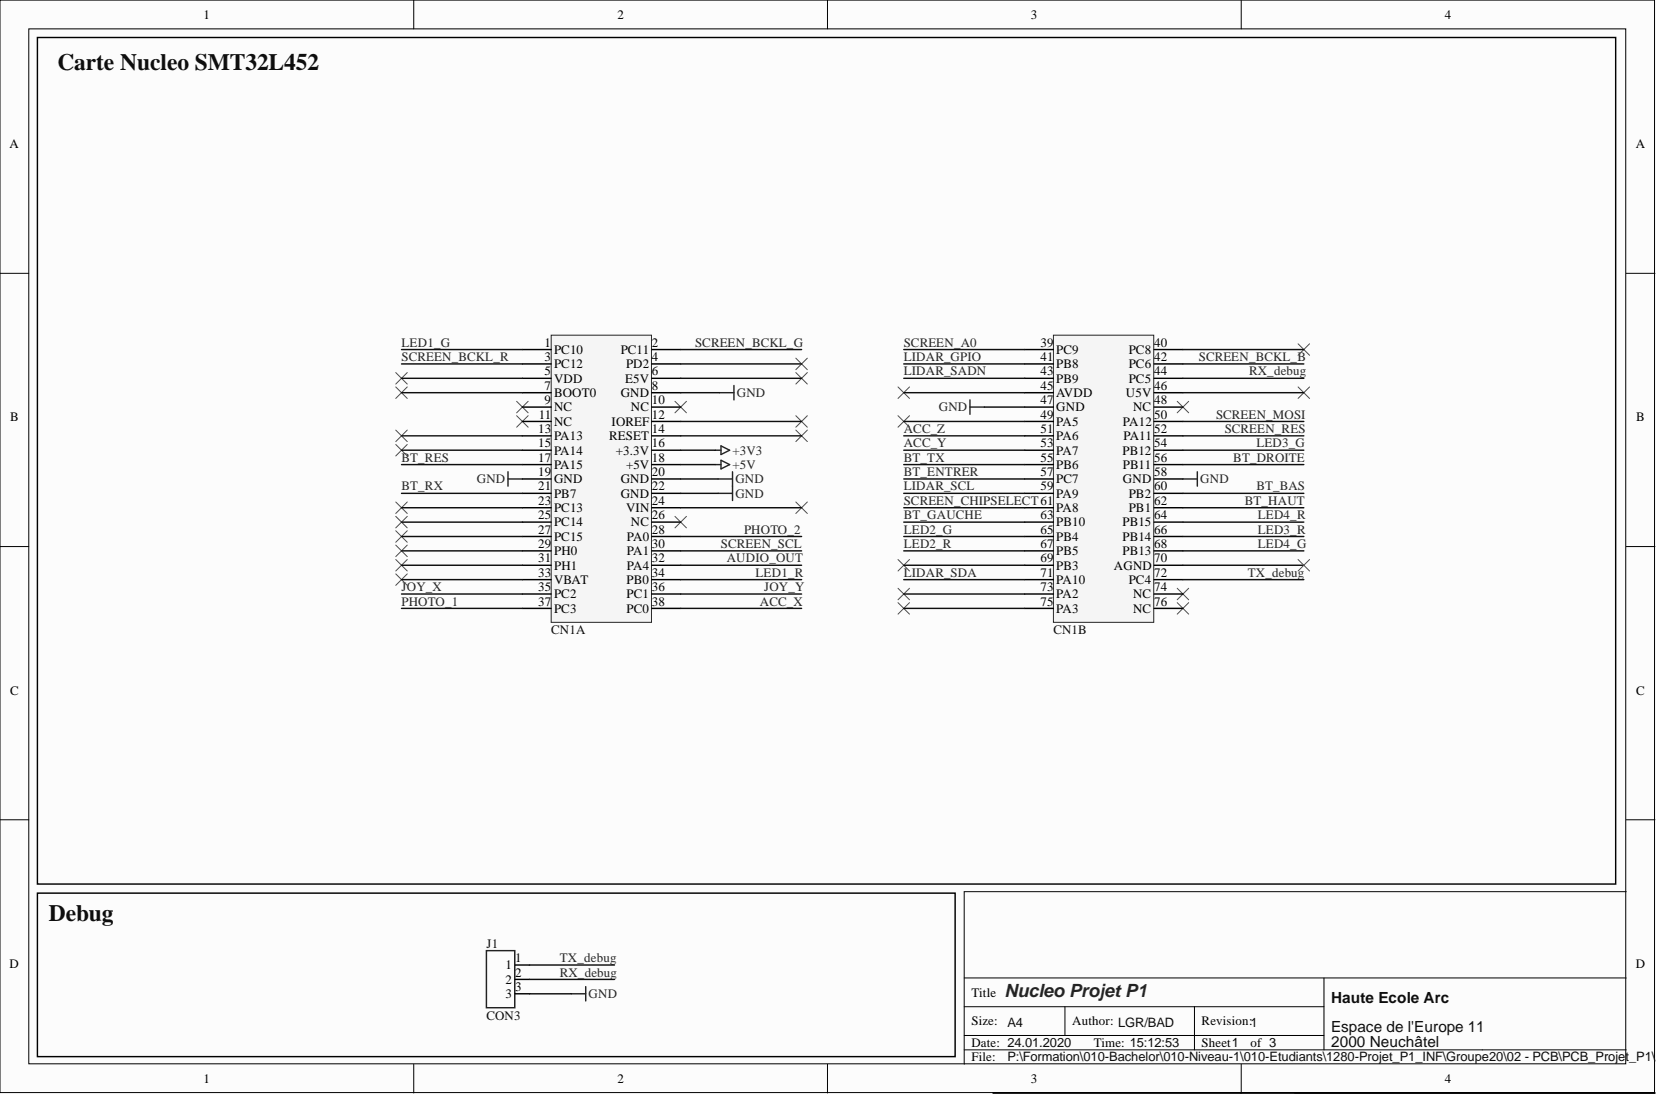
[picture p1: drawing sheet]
<svg xmlns="http://www.w3.org/2000/svg" width="292mm" height="193mm" viewBox="0 0 292 193" stroke-linecap="round" stroke-linejoin="round" font-family="sans-serif">
<defs><g id="words">
<g font-size="4.1" fill="#0e0e0e">
<text x="10.2" y="12.3">Carte Nucleo SMT32L452</text>
<text x="8.6" y="162.4">Debug</text>
</g>
<text font-size="3.2" fill="#262626" x="177.2" y="175.9">Nucleo Projet P1</text>
<g font-size="2.7" fill="#0e0e0e">
<text x="234.8" y="177">Haute Ecole Arc</text>
<text x="234.8" y="182.1">Espace de l'Europe 11</text>
<text x="234.8" y="184.6">2000 Neuchâtel</text>
</g>
<g font-size="2.3">
<text x="35.9" y="3.3">1</text>
<text x="108.9" y="3.3">2</text>
<text x="181.8" y="3.3">3</text>
<text x="254.9" y="3.3">4</text>
<text x="1.7" y="26.1">A</text>
<text x="288.5" y="26.1">A</text>
<text x="96" y="61.2">1</text>
<text x="96" y="63.7">3</text>
<text x="97.7" y="62.4">PC10</text>
<text x="97.7" y="65">PC12</text>
<text x="109.5" y="62.4">PC11</text>
<text x="110.4" y="65">PD2</text>
<text x="115" y="61.2">2</text>
<text x="115" y="63.7">4</text>
<text x="183.5" y="61.2">39</text>
<text x="183.5" y="63.7">41</text>
<text x="186.3" y="62.4">PC9</text>
<text x="186.3" y="65">PB8</text>
<text x="199.1" y="62.4">PC8</text>
<text x="199.1" y="65">PC6</text>
<text x="203.6" y="61.2">40</text>
<text x="203.6" y="63.7">42</text>
<text x="96" y="66.2">5</text>
<text x="96" y="68.8">7</text>
<text x="96" y="71.3">9</text>
<text x="97.7" y="67.5">VDD</text>
<text x="97.7" y="70">BOOT0</text>
<text x="109.5" y="70">GND</text>
<text x="110.3" y="67.5">E5V</text>
<text x="115" y="66.2">6</text>
<text x="115" y="68.8">8</text>
<text x="115" y="71.3">10</text>
<text x="183.5" y="66.2">43</text>
<text x="183.5" y="68.8">45</text>
<text x="183.5" y="71.3">47</text>
<text x="186.3" y="67.5">PB9</text>
<text x="186.3" y="70">AVDD</text>
<text x="198.6" y="70">U5V</text>
<text x="199.1" y="67.5">PC5</text>
<text x="203.6" y="66.2">44</text>
<text x="203.6" y="68.8">46</text>
<text x="203.6" y="71.3">48</text>
<text x="1.8" y="74.3">B</text>
<text x="94.9" y="76.4">13</text>
<text x="95" y="73.8">11</text>
<text x="97.7" y="72.6">NC</text>
<text x="97.7" y="75.1">NC</text>
<text x="97.7" y="77.6">PA13</text>
<text x="107.5" y="77.6">RESET</text>
<text x="107.9" y="75.1">IOREF</text>
<text x="111.3" y="72.6">NC</text>
<text x="115" y="73.8">12</text>
<text x="115" y="76.4">14</text>
<text x="183.5" y="73.8">49</text>
<text x="183.5" y="76.4">51</text>
<text x="186.3" y="72.6">GND</text>
<text x="186.3" y="75.1">PA5</text>
<text x="186.3" y="77.6">PA6</text>
<text x="198.1" y="75.1">PA12</text>
<text x="198.2" y="77.6">PA11</text>
<text x="199.9" y="72.6">NC</text>
<text x="203.6" y="73.8">50</text>
<text x="203.6" y="76.4">52</text>
<text x="288.6" y="74.3">B</text>
<text x="94.9" y="78.9">15</text>
<text x="94.9" y="81.4">17</text>
<text x="94.9" y="84">19</text>
<text x="97.7" y="80.2">PA14</text>
<text x="97.7" y="82.7">PA15</text>
<text x="108.6" y="80.2">+3.3V</text>
<text x="110.4" y="82.7">+5V</text>
<text x="115" y="78.9">16</text>
<text x="115" y="81.4">18</text>
<text x="115" y="84">20</text>
<text x="183.5" y="78.9">53</text>
<text x="183.5" y="81.4">55</text>
<text x="183.5" y="84">57</text>
<text x="186.3" y="80.2">PA7</text>
<text x="186.3" y="82.7">PB6</text>
<text x="198" y="80.2">PB12</text>
<text x="198.1" y="82.7">PB11</text>
<text x="203.6" y="78.9">54</text>
<text x="203.6" y="81.4">56</text>
<text x="203.6" y="84">58</text>
<text x="94.9" y="86.5">21</text>
<text x="94.9" y="89.1">23</text>
<text x="97.7" y="85.2">GND</text>
<text x="97.7" y="87.8">PB7</text>
<text x="109.5" y="85.2">GND</text>
<text x="109.5" y="87.8">GND</text>
<text x="115" y="86.5">22</text>
<text x="115" y="89.1">24</text>
<text x="183.5" y="86.5">59</text>
<text x="186.3" y="85.2">PC7</text>
<text x="186.3" y="87.8">PA9</text>
<text x="198.1" y="85.2">GND</text>
<text x="199.1" y="87.8">PB2</text>
<text x="203.6" y="86.5">60</text>
<text x="203.6" y="89.1">62</text>
<text x="94.9" y="91.6">25</text>
<text x="94.9" y="94.1">27</text>
<text x="97.7" y="90.3">PC13</text>
<text x="97.7" y="92.9">PC14</text>
<text x="97.7" y="95.4">PC15</text>
<text x="110.4" y="90.3">VIN</text>
<text x="110.6" y="95.4">PA0</text>
<text x="111.3" y="92.9">NC</text>
<text x="115" y="91.6">26</text>
<text x="115" y="94.1">28</text>
<text x="183.5" y="91.6">63</text>
<text x="183.5" y="94.1">65</text>
<text x="186.3" y="90.3">PA8</text>
<text x="186.3" y="92.9">PB10</text>
<text x="186.3" y="95.4">PB4</text>
<text x="198" y="92.9">PB15</text>
<text x="198" y="95.4">PB14</text>
<text x="199.1" y="90.3">PB1</text>
<text x="203.6" y="91.6">64</text>
<text x="203.6" y="94.1">66</text>
<text x="94.9" y="96.7">29</text>
<text x="94.9" y="99.2">31</text>
<text x="94.9" y="101.7">33</text>
<text x="97.7" y="97.9">PH0</text>
<text x="97.7" y="100.5">PH1</text>
<text x="110.6" y="97.9">PA1</text>
<text x="110.6" y="100.5">PA4</text>
<text x="115" y="96.7">30</text>
<text x="115" y="99.2">32</text>
<text x="115" y="101.7">34</text>
<text x="183.5" y="96.7">67</text>
<text x="183.5" y="99.2">69</text>
<text x="183.5" y="101.7">71</text>
<text x="186.3" y="97.9">PB5</text>
<text x="186.3" y="100.5">PB3</text>
<text x="196.5" y="100.5">AGND</text>
<text x="198" y="97.9">PB13</text>
<text x="203.6" y="96.7">68</text>
<text x="203.6" y="99.2">70</text>
<text x="203.6" y="101.7">72</text>
<text x="94.9" y="104.3">35</text>
<text x="94.9" y="106.8">37</text>
<text x="97.7" y="103">VBAT</text>
<text x="97.7" y="105.5">PC2</text>
<text x="110.5" y="103">PB0</text>
<text x="110.5" y="105.5">PC1</text>
<text x="115" y="104.3">36</text>
<text x="115" y="106.8">38</text>
<text x="183.5" y="104.3">73</text>
<text x="183.5" y="106.8">75</text>
<text x="186.3" y="103">PA10</text>
<text x="186.3" y="105.5">PA2</text>
<text x="199.1" y="103">PC4</text>
<text x="199.9" y="105.5">NC</text>
<text x="203.6" y="104.3">74</text>
<text x="203.6" y="106.8">76</text>
<text x="97.7" y="108.1">PC3</text>
<text x="110.5" y="108.1">PC0</text>
<text x="186.3" y="108.1">PA3</text>
<text x="199.9" y="108.1">NC</text>
<text x="1.8" y="122.5">C</text>
<text x="288.6" y="122.5">C</text>
<text x="1.7" y="170.7">D</text>
<text x="89.2" y="171">1</text>
<text x="89.2" y="173.5">2</text>
<text x="90.9" y="169.7">1</text>
<text x="90.9" y="172.2">2</text>
<text x="288.5" y="170.7">D</text>
<text x="89.2" y="176.1">3</text>
<text x="90.9" y="174.8">3</text>
<text x="171.3" y="175.8">Title</text>
<text x="171.3" y="180.9">Size:</text>
<text x="171.3" y="184.7">Date: 24.01.2020</text>
<text x="189.1" y="180.9">Author: LGR/BAD</text>
<text x="192.9" y="184.7">Time: 15:12:53</text>
<text x="212" y="180.9">Revision:1</text>
<text x="212" y="184.7">Sheet1</text>
<text x="220.6" y="184.7">of 3</text>
<text x="35.9" y="191">1</text>
<text x="108.9" y="191">2</text>
<text x="171.3" y="187.2">File:</text>
<text x="181.8" y="191">3</text>
<text x="254.9" y="191">4</text>
</g>
<g font-size="2.3" fill="#262626">
<text x="70.8" y="63.7">SCREEN_BCKL_R</text>
<text x="70.8" y="61.2">LED1_G</text>
<text x="122.6" y="61.2">SCREEN_BCKL_G</text>
<text x="159.4" y="61.2">SCREEN_A0</text>
<text x="159.4" y="63.7">LIDAR_GPIO</text>
<text x="211.5" y="63.7">SCREEN_BCKL_B</text>
<text x="130" y="70">GND</text>
<text x="159.4" y="66.2">LIDAR_SADN</text>
<text x="220.3" y="66.2">RX_debug</text>
<text x="159.4" y="76.4">ACC_Z</text>
<text x="165.6" y="72.6">GND</text>
<text x="214.5" y="73.8">SCREEN_MOSI</text>
<text x="216" y="76.4">SCREEN_RES</text>
<text x="70.8" y="81.4">BT_RES</text>
<text x="129.2" y="80.2">+3V3</text>
<text x="129.2" y="82.7">+5V</text>
<text x="159.4" y="78.9">ACC_Y</text>
<text x="159.4" y="81.4">BT_TX</text>
<text x="159.4" y="84">BT_ENTRER</text>
<text x="217.5" y="81.4">BT_DROITE</text>
<text x="221.6" y="78.9">LED3_G</text>
<text x="70.8" y="86.5">BT_RX</text>
<text x="84.1" y="85.2">GND</text>
<text x="129.7" y="85.2">GND</text>
<text x="129.7" y="87.8">GND</text>
<text x="159.4" y="89.1">SCREEN_CHIPSELECT61</text>
<text x="159.4" y="86.5">LIDAR_SCL</text>
<text x="211.7" y="85.2">GND</text>
<text x="219.6" y="89.1">BT_HAUT</text>
<text x="221.6" y="86.5">BT_BAS</text>
<text x="131.2" y="94.1">PHOTO_2</text>
<text x="159.4" y="91.6">BT_GAUCHE</text>
<text x="159.4" y="94.1">LED2_G</text>
<text x="221.9" y="91.6">LED4_R</text>
<text x="221.9" y="94.1">LED3_R</text>
<text x="127.2" y="96.7">SCREEN_SCL</text>
<text x="128.2" y="99.2">AUDIO_OUT</text>
<text x="133.3" y="101.7">LED1_R</text>
<text x="159.4" y="101.7">LIDAR_SDA</text>
<text x="159.4" y="96.7">LED2_R</text>
<text x="220.1" y="101.7">TX_debug</text>
<text x="221.9" y="96.7">LED4_G</text>
<text x="70.8" y="106.8">PHOTO_1</text>
<text x="70.8" y="104.3">JOY_X</text>
<text x="134" y="106.8">ACC_X</text>
<text x="134.8" y="104.3">JOY_Y</text>
<text x="98.7" y="172.2">RX_debug</text>
<text x="98.7" y="169.7">TX_debug</text>
<text x="103.8" y="176.1">GND</text>
</g>
<g font-size="2.3" fill="#0e0e0e">
<text x="97.2" y="111.9">CN1A</text>
<text x="185.8" y="111.9">CN1B</text>
<text x="85.8" y="167.2">J1</text>
<text x="85.8" y="179.9">CON3</text>
<text x="177.7" y="181.1">A4</text>
<text x="177.7" y="187.2">P:\Formation\010-Bachelor\010-Niveau-1\010-Etudiants\1280-Projet_P1_INF\Groupe20\02 - PCB\PCB_Projet</text>
<text x="287.3" y="187.2">_P1\</text>
<text x="292" y="187.2">N</text>
</g>
</g></defs>
<g fill="#fcfcfc" stroke="#000" stroke-width=".18">
<path d="M0 0h291.8v192.7h-291.8z"/>
<path d="M5.1 5.1h281.7v182.5h-281.7z"/>
</g>
<g fill="none" stroke="#000" stroke-width=".18">
<path d="M73 0v5.1M146 0v5.1M218.9 0v5.1M0 48.2h5.1M286.8 48.2h5.1M0 96.4h5.1M286.8 96.4h5.1M0 144.6h5.1M286.8 144.6h5.1M286.8 157.3h-116.7v30.4M170.1 177.6h63.4M170.1 172.5h116.7"/>
<path d="M187.8 177.6v5M210.7 177.6v7.6M233.5 172.5v12.7M73 187.7v5.1M146 187.7v5.1M170.1 185.2h116.7M170.1 182.6h63.4M175.2 192.8h116.7M218.9 187.7v5.1"/>
</g>
<g fill="none" stroke="#262626" stroke-width=".25">
<path d="M126.2 79.4h1M126.9 69.3h2.6M127.2 78.7l1.5 .7-1.5 .8zM129.5 68v2.5M171.1 70.5v2.6M171.1 71.8h2.5M89.6 84.5h2.5M89.6 83.2v2.6M126.2 81.9h1M126.7 84.5h2.5M126.7 87h2.5M127.2 81.2l1.5 .7-1.5 .8z"/>
<path d="M129.2 83.2v5.1M208.7 84.5h2.5M211.2 83.2v2.6M100.8 175.3h2.5M103.3 174v2.6"/>
</g>
<path d="M85.8 167.7h5v10.1h-5z" fill="none" stroke="#1c1c1c" stroke-width=".25"/>
<path d="M6.6 157.5h161.9v28.9h-161.9zM90.9 170.2h2.5M90.9 172.8h2.5M90.9 175.3h2.5" fill="none" stroke="#000" stroke-width=".25"/>
<g fill="none" stroke="#4c4c4c" stroke-width=".18">
<path d="M91.1 70.8l2.1 2M91.1 73.3l2.1 2.1M93.2 70.8l-2.1 2M93.2 73.3l-2.1 2.1M119.1 70.8l2 2M121.1 70.8l-2 2M207.6 70.8l2.1 2M209.7 70.8l-2.1 2M119.1 91.1l2 2M121.1 91.1l-2 2M207.6 106.3l2.1 2M207.6 103.8l2.1 2"/>
<path d="M209.7 106.3l-2.1 2M209.7 103.8l-2.1 2"/>
</g>
<path d="M97.2 59.1h17.7v50.7h-17.7z" fill="#f5f5f5" stroke="#262626" stroke-width=".18"/>
<g fill="none" stroke="#000" stroke-width=".25">
<path d="M92.1 61.7h5.1M92.1 64.2h5.1M92.1 66.7h5.1M92.1 69.3h5.1M92.1 71.8h5.1M92.1 74.3h5.1M92.1 76.9h5.1M92.1 79.4h5.1M115 61.7h5.1M115 64.2h5.1M115 66.7h5.1M115 69.3h5.1"/>
<path d="M115 71.8h5.1M115 74.3h5.1M115 76.9h5.1M115 79.4h5.1M92.1 81.9h5.1M92.1 84.5h5.1M92.1 87h5.1M92.1 89.6h5.1M92.1 92.1h5.1M92.1 94.6h5.1M92.1 97.2h5.1M92.1 99.7h5.1"/>
<path d="M115 81.9h5.1M115 84.5h5.1M115 87h5.1M115 89.6h5.1M115 92.1h5.1M115 94.6h5.1M115 97.2h5.1M115 99.7h5.1M92.1 102.2h5.1M92.1 104.8h5.1M92.1 107.3h5.1M115 102.2h5.1"/>
<path d="M115 104.8h5.1M115 107.3h5.1"/>
</g>
<path d="M185.8 59.1h17.7v50.7h-17.7z" fill="#f5f5f5" stroke="#262626" stroke-width=".18"/>
<g fill="none" stroke="#000" stroke-width=".25">
<path d="M6.6 6.6h278.4v149.3h-278.4zM180.7 61.7h5.1M180.7 64.2h5.1M180.7 66.7h5.1M180.7 69.3h5.1M180.7 71.8h5.1M180.7 74.3h5.1M180.7 76.9h5.1M180.7 79.4h5.1M203.6 61.7h5.1M203.6 64.2h5.1M203.6 66.7h5.1"/>
<path d="M203.6 69.3h5.1M203.6 71.8h5.1M203.6 74.3h5.1M203.6 76.9h5.1M203.6 79.4h5.1M180.7 81.9h5.1M180.7 84.5h5.1M180.7 87h5.1M180.7 89.6h5.1M180.7 92.1h5.1M180.7 94.6h5.1M180.7 97.2h5.1"/>
<path d="M180.7 99.7h5.1M203.6 81.9h5.1M203.6 84.5h5.1M203.6 87h5.1M203.6 89.6h5.1M203.6 92.1h5.1M203.6 94.6h5.1M203.6 97.2h5.1M203.6 99.7h5.1M180.7 102.2h5.1M180.7 104.8h5.1M180.7 107.3h5.1"/>
<path d="M203.6 102.2h5.1M203.6 104.8h5.1M203.6 107.3h5.1"/>
</g>
<g fill="none" stroke="#4c4c4c" stroke-width=".18">
<path d="M69.8 75.9l2 2M69.8 78.4l2 2M69.8 65.7l2 2M69.8 68.3l2 2M71.8 75.9l-2 2M71.8 78.4l-2 2M71.8 65.7l-2 2M71.8 68.3l-2 2M140.4 63.2l2 2M140.4 65.7l2 2M140.4 73.3l2 2.1M140.4 75.9l2 2"/>
<path d="M142.4 63.2l-2 2M142.4 65.7l-2 2M142.4 73.3l-2 2.1M142.4 75.9l-2 2M158.4 73.3l2 2.1M158.4 68.3l2 2M160.4 73.3l-2 2.1M160.4 68.3l-2 2M229 60.6l2 2.1M229 68.3l2 2M231 60.6l-2 2.1M231 68.3l-2 2"/>
<path d="M69.8 88.5l2 2.1M69.8 91.1l2 2M69.8 93.6l2 2M69.8 96.2l2 2M69.8 98.7l2 2M71.8 88.5l-2 2.1M71.8 91.1l-2 2M71.8 93.6l-2 2M71.8 96.2l-2 2M71.8 98.7l-2 2M140.4 88.5l2 2.1M142.4 88.5l-2 2.1"/>
<path d="M158.4 98.7l2 2M160.4 98.7l-2 2M229 98.7l2 2M231 98.7l-2 2M69.8 101.2l2 2.1M71.8 101.2l-2 2.1M158.4 106.3l2 2M158.4 103.8l2 2M160.4 106.3l-2 2M160.4 103.8l-2 2"/>
</g>
<g fill="none" stroke="#0e0e0e" stroke-width=".25">
<path d="M70.8 69.3h21.3M70.8 79.4h21.3M70.8 61.7h21.3M70.8 64.2h21.3M70.8 66.7h21.3M70.8 76.9h21.3M120.1 69.3h6.8M120.1 79.4h6.1M120.1 61.7h21.3M120.1 64.2h21.3M120.1 66.7h21.3M120.1 76.9h21.3"/>
<path d="M120.1 74.3h21.3M159.4 69.3h21.3M159.4 79.4h21.3M159.4 61.7h21.3M159.4 64.2h21.3M159.4 66.7h21.3M159.4 76.9h21.3M159.4 74.3h21.3M173.6 71.8h7.1M208.7 69.3h21.3M208.7 79.4h21.3M208.7 61.7h21.3"/>
<path d="M208.7 64.2h21.3M208.7 66.7h21.3M208.7 76.9h21.3M208.7 74.3h21.3M70.8 87h21.3M70.8 81.9h21.3M70.8 89.6h21.3M70.8 92.1h21.3M70.8 94.6h21.3M70.8 97.2h21.3M70.8 99.7h21.3M120.1 84.5h6.6"/>
<path d="M120.1 87h6.6M120.1 81.9h6.1M120.1 89.6h21.3M120.1 94.6h21.3M120.1 97.2h21.3M120.1 99.7h21.3M159.4 84.5h21.3M159.4 87h21.3M159.4 81.9h21.3M159.4 89.6h21.3M159.4 92.1h21.3M159.4 94.6h21.3"/>
<path d="M159.4 97.2h21.3M159.4 99.7h21.3M208.7 87h21.3M208.7 81.9h21.3M208.7 89.6h21.3M208.7 92.1h21.3M208.7 94.6h21.3M208.7 97.2h21.3M208.7 99.7h21.3M70.8 102.2h21.3M70.8 104.8h21.3M70.8 107.3h21.3"/>
<path d="M120.1 102.2h21.3M120.1 104.8h21.3M120.1 107.3h21.3M159.4 102.2h21.3M159.4 104.8h21.3M159.4 107.3h21.3M208.7 102.2h21.3M93.4 175.3h7.4M93.4 170.2h15M93.4 172.8h15"/>
</g>
<use href="#words"/>
</svg>
